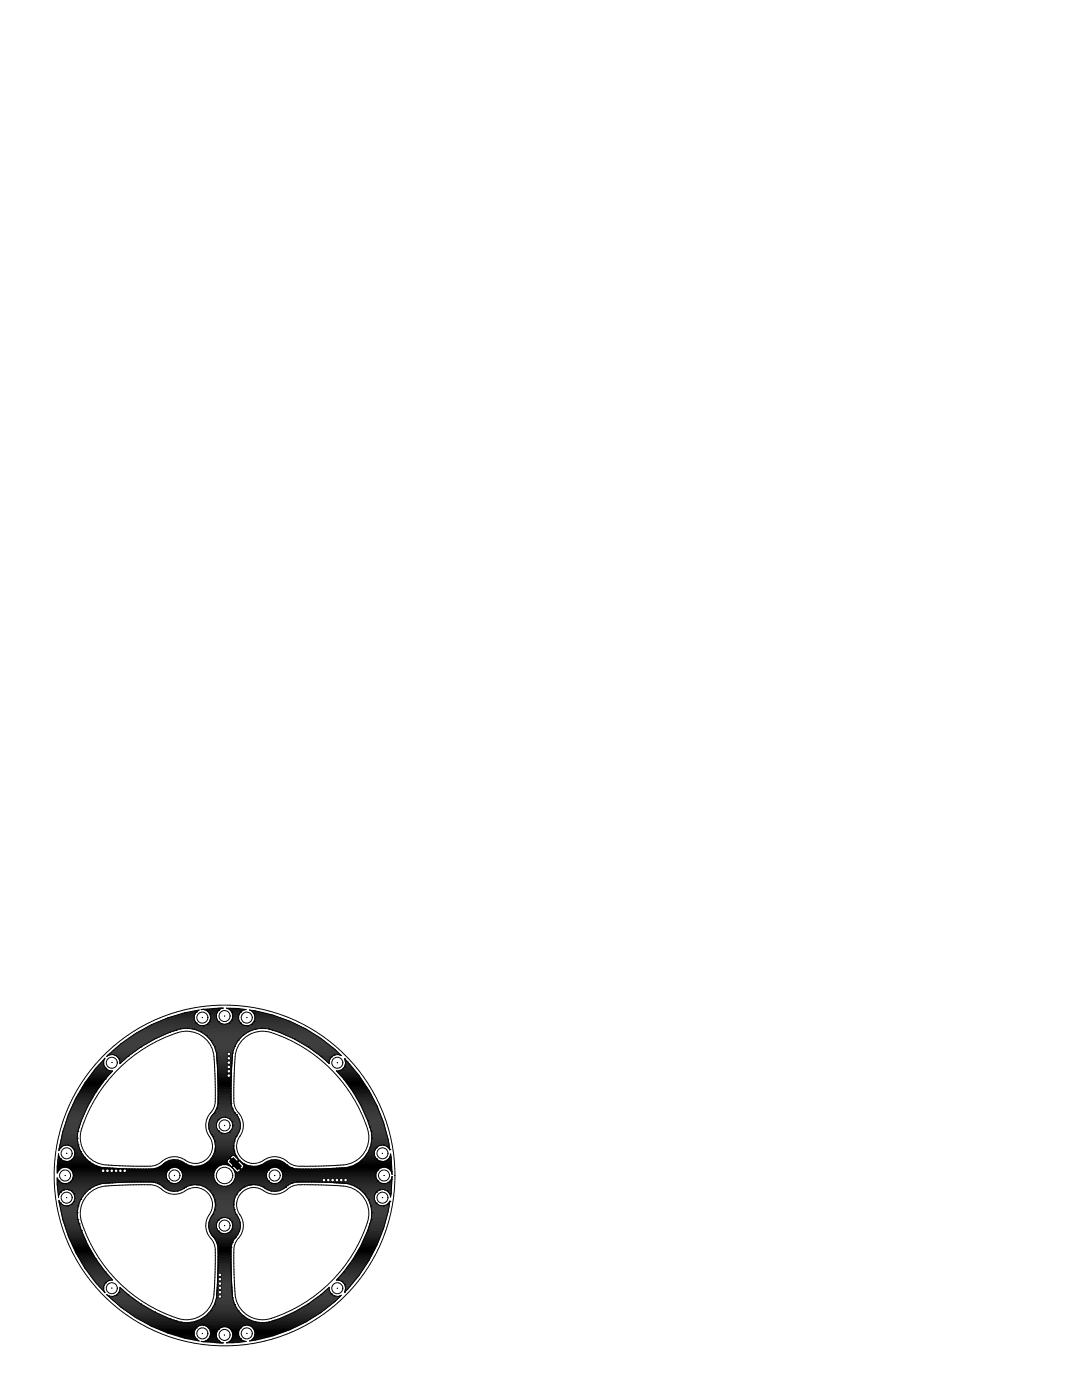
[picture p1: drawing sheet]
<svg xmlns="http://www.w3.org/2000/svg" width="216mm" height="279mm" viewBox="0 0 216 279" stroke-linecap="round" stroke-linejoin="round" font-family="sans-serif">
<g fill="none" stroke="#000" stroke-width=".2">
<path d="M14.8 219.9h3.2M14.9 219.7h3.2M15 219.5h3.3M15.1 219.3h3.3M15.2 219.1h3.3M15.3 218.9h3.3M15.4 218.7h3.3M15.6 218.5h3.2M15.7 218.3h3.3M15.8 218.1h3.3M15.9 217.9h3.3M16 217.7h3.3"/>
<path d="M16.1 217.4h3.4M16.3 217.2h3.3M16.4 217h3.4M16.5 216.8h3.4M16.6 216.6h3.5M16.7 216.4h3.5M16.9 216.2h3.5M17 216h3.5M17.1 215.8h3.6M17.3 215.6h3.5M17.4 215.4h3.6M17.6 215.2h3.5"/>
<path d="M17.7 215h3.6M17.9 214.8h3.6M18 214.6h3.7M18.2 214.4h3.7M18.3 214.2h3.7M18.5 214h3.7M18.6 213.8h3.8M18.8 213.6h2.9M18.9 213.4h2.5M19.1 213.2h2M19.2 217.9h.1M19.2 217.9l-1.6 2.8"/>
<path d="M19.3 213h1.7M19.5 212.8h1.4M19.7 212.6h1.1M19.8 212.4h.9M20 212.2h.7M20.2 212h.5M20.4 211.8h.3M20.6 211.6h.2M20.8 211.4h.1M21 215.3h.1M21 215.3l-1.8 2.6M21.1 213.2h.1"/>
<path d="M21.1 213.2l-.4-.7v-.8l.3-.5a32.9 32.9 0 0 0-9.3 18.4l.4-.5M21.1 213.2l.6 .4M21.3 210.8h.1M21.5 210.6h.2M21.7 213.6h.1M21.7 210.5h.1M21.7 213.6l.8 .1-1.5 1.6M21.8 210.4h4.3M22 210.2h4.4M22.2 210h4.5M22.5 209.8h4.5M22.5 210.4h.1"/>
<path d="M22.5 210.4l-.8 .1M22.5 210.4l.7 .3M22.7 209.6h4.6M22.9 210.6h3M22.9 209.4h4.6M23 214a27.9 27.9 0 0 1 13.8-8.2 5.6 5.6 0 0 1 6 6.2 57.9 57.9 0 0 1 0 8.8l-.4 .9a4 4 0 0 0-.4 5.4 3.5 3.5 0 0 1-1 4.4 3.5 3.5 0 0 1-4.4-.2 3.9 3.9 0 0 0-4.7 .8 7 7 0 0 1-4.1 .6l-4.5-.1a8.8 8.8 0 0 1-5.2-1.3 5.5 5.5 0 0 1-1.8-6 30 30 0 0 1 6.7-11.3zM23.2 209.2h4.6M23.2 210.7h.1M23.2 210.7l.6 .6M23.3 210.8h2.3M23.4 209h4.7M23.5 211h1.9"/>
<path d="M23.6 208.8h4.8M23.7 211.2h1.4M23.8 211.3h.1M23.8 211.3l.2 .8M23.8 211.4h1.1M23.8 211.6h.9M23.8 208.6h5M23.9 211.8h.6M23.9 212.2h.1M23.9 212h.3M24 212.1h.1M24.1 208.4h5"/>
<path d="M24.3 208.2h5.2M24.6 208h5.2M24.9 207.8h5.3M25.2 207.6h5.3M25.5 207.3h5.4M25.5 210.8h.1M25.5 210.8l-1.6 1.5 .1-.2M25.8 207.1h5.5M26.1 206.9h5.7M26.4 206.7h5.8M26.6 206.5h6.1M26.9 206.3h6.2"/>
<path d="M27.3 206.1h6.3M27.6 205.9h6.5M28 205.7h6.7M28.1 208.9h.1M28.1 208.9l-2.6 1.9M28.4 205.5h7M28.7 205.3h7.3M29.1 205.1h31.5M29.5 204.9h30.7M29.8 204.7h10.7M30.2 204.5h9.4M30.2 204.5a32.7 32.7 0 0 0-8.9 6.3l.4-.3"/>
<path d="M30.7 204.3h8.6M30.9 207.3h.1M30.9 207.3l-2.8 1.6M31.1 204.1h8M31.6 203.9h7.4M32.1 203.7h6.8M32.6 203.5h6.2M33.1 203.3h5.7M33.6 203.1h5.2M33.8 206h.1M33.8 206l-2.9 1.3M34.2 202.9h4.6"/>
<path d="M34.9 202.7h3.9M35.1 205.6h.1M35.6 202.5h3.3M36 205.3h.1M36 205.3l-2.2 .7M36.2 202.3h2.8M36.9 202.1h2.2M37.4 205.2h.1M37.4 205.2l1.3 .2M37.4 205.2l-1.4 .1M38 201.9h1.3M38.2 205.3h13.2"/>
<path d="M38.7 205.4h.1M38.7 205.4l1.3 .5M38.8 202.7v.8l.3 .7M39.1 201.7h.5M39.1 205.5h11.4M39.1 202h.1M39.1 204.2h.1M39.1 202l.6-.4-2.8 .5-3.4 1-3.3 1.4M39.1 202l-.3 .7M39.1 204.2l.7 .4M39.6 205.7h10.4M39.8 204.6h.1"/>
<path d="M39.8 204.6l.8 .1M40 205.9h.1M40 205.9l1.2 .8M40.1 205.9h9.4M40.1 201.5h.1M40.4 206.1h8.8M40.6 204.7h.1M40.6 201.4h.1M40.6 201.4l.7 .3M40.6 201.4l-.5 .1M40.6 204.7h8.8M40.7 206.3h8.2"/>
<path d="M40.7 201.5h3.1M41 206.5h7.6M41.1 204.5h7.4M41.2 206.7h.1M41.2 206.7l.9 1M41.2 206.7h7.2M41.2 201.7h2.4M41.3 204.4h.1M41.3 201.7h.1M41.3 204.4l-.7 .3M41.3 201.7l.5 .6M41.4 206.9h6.8"/>
<path d="M41.4 204.3h2.8M41.5 201.9h1.9M41.6 204.1h2.3M41.6 207.1h6.4M41.7 202.1h1.6M41.8 203.9h1.8M41.8 207.3h6M41.8 202.3h1.4M41.8 203.9h.1M41.8 202.3h.1M41.8 203.9l-.5 .5M41.8 202.3l.2 .8-.2 .8"/>
<path d="M41.9 203.7h1.6M41.9 202.5h1.3M41.9 203.5h1.5M41.9 202.7h1.3M42 203.3h1.3M42 202.9h1.2M42 207.6h5.6M42 203.1h1.2M42.1 207.7h.1M42.1 207.7l.7 1.2M42.2 207.8h5.3M42.3 208h5"/>
<path d="M42.4 201.3h1.7M42.4 208.2h4.8M42.5 208.4h4.6M42.6 208.6h4.4M42.7 208.8h4.2M42.8 208.9h.1M42.8 208.9l.4 1.3M42.8 209h4M42.9 209.2h3.8M43 209.4h3.7M43 209.6h3.6M43.1 209.8h3.4"/>
<path d="M43.1 210h3.4M43.2 210.2h3.2M43.2 210.2h.1M43.2 210.2l.1 1M43.2 210.4h3.2M43.2 210.6h3.2M43.2 210.6h.1M43.2 210.8h3.2M43.3 211h3.1M43.3 211.1h.1M43.3 211.2h3M43.3 211.2h.1"/>
<path d="M43.3 211.2v.2M43.3 211.4h3M43.3 211.4v.3M43.3 211.6h3M43.3 211.7h.1M43.3 211.7v.5M43.3 211.8h3M43.3 212h3M43.3 212.2v.1M43.3 212.2h3M43.3 212.2h.1M43.3 212.3h.1"/>
<path d="M43.3 212.3l.1 .5M43.4 212.4h2.9M43.4 212.6h2.8M43.4 212.8v.1M43.4 212.8h.1M43.4 212.8h2.8M43.4 212.9h.1M43.4 212.9v.4M43.4 213h2.8M43.4 213.2h2.8M43.4 213.3v.1M43.4 213.3h.1"/>
<path d="M43.4 213.4h2.8M43.4 213.4h.1M43.4 213.4v.5M43.4 213.6h2.8M43.4 213.8h2.8M43.4 213.9v.1M43.4 213.9h.1M43.4 214h.1M43.4 214v.2M43.4 214h2.8M43.4 214.2l.1 .2M43.4 214.2h2.8"/>
<path d="M43.4 214.4l.1 .6M43.4 214.4h2.8M43.5 214.4h-.1M43.5 214.6h2.7M43.5 214.8h2.6M43.5 215v.1M43.5 215h.1M43.5 215h2.6M43.5 215.1h.1M43.5 215.1v.4M43.5 215.2h2.6M43.5 215.4h2.6"/>
<path d="M43.5 215.5v.1M43.5 215.5h.1M43.5 215.6h.1M43.5 215.6h2.6M43.5 215.6v.3M43.5 215.8h2.6M43.5 215.9v.2M43.5 216h2.6M43.5 216.1v.1M43.5 216.1h.1M43.5 216.2h.1M43.5 216.2v.2"/>
<path d="M43.5 216.2h2.6M43.5 216.4v.3M43.5 216.4h2.6M43.5 220h.1M43.5 216.7v.1M43.5 216.6h2.6M43.5 219.9h2.6M43.5 216.8h.1M43.5 216.7h.1M43.5 216.8v.4M43.5 219.7h2.6M43.5 216.8h2.6"/>
<path d="M43.5 219.5h.1M43.5 219.5h2.6M43.5 219.4v.9M43.5 217h2.6M43.5 217.2v.1M43.5 219.4h.1M43.5 217.2h2.6M43.5 217.3h.1M43.5 217.2h.1M43.5 219.3h2.6M43.5 217.3v.5M43.5 217.4h2.6"/>
<path d="M43.5 219h.1M43.5 219.1h2.6M43.5 218.9v.5M43.5 217.8v.1M43.5 217.7h2.6M43.5 218.9h.1M43.5 217.9h.1M43.5 218.9h2.6M43.5 217.9h2.6M43.5 218.7v.2M43.5 218.7h2.6M43.5 218.3v.1"/>
<path d="M43.5 218.4h.1M43.5 217.8h.1M43.5 217.9v.4M43.5 218.1h2.6M43.5 218.4v.3M43.5 218.5h2.6M43.5 218.3h2.6M43.5 218.3h.1M43.6 201.7h.1M43.6 203.9h.1M43.6 201.7l-.4 .7v.8l.4 .7M43.6 203.9l.6 .4"/>
<path d="M44.2 201.2h.1M44.2 204.3h.1M44.2 201.2h.4l-4.5 .3M44.2 201.2l-.6 .5M44.2 204.3l.8 .1M45 204.4h.1M45.3 204.3h2.9M45.4 201.3h2.3M45.7 204.1h.1M45.7 201.4h.1M45.7 201.4l-.5-.2 2.3 .1 1.6 .2h-.5M45.7 204.1l-.7 .3"/>
<path d="M45.7 201.4l.6 .6M45.8 204.1h2.2M45.8 201.5h3.2M45.9 203.9h2M46 201.7h2.4M46.1 218.3h.1M46.1 218.4v.3M46.1 217.9v.4M46.1 218.3v.1M46.1 217.8h.1M46.1 218.4h.1M46.1 218.7v.2"/>
<path d="M46.1 218.9h.1M46.1 217.8v.1M46.1 217.9h.1M46.1 219v.4M46.1 218.9v.1M46.1 219h.1M46.1 217.3v.5M46.1 217.2h.1M46.1 217.3h.1M46.1 219.4h.1M46.1 217.2v.1M46.1 219.4v.1"/>
<path d="M46.1 219.5v.3M46.1 219.5h.1M46.1 219.8h.1M46.1 216.8v.4M46.1 219.8v.2M46.1 216.8h.1M46.1 216.7h.1M46.1 216.7v.1M46.1 220h.1M46.1 220v.3M46.1 216.4v.3M46.1 216.2v.2"/>
<path d="M46.1 216.2h.1M46.1 216.1h.1M46.1 216.1v.1M46.1 215.9v.2M46.1 215.6v.3M46.1 203.7h1.6M46.1 215.6h.1M46.1 215.5h.1M46.1 215.5v.1M46.1 215.1v.4M46.1 215.1h.1M46.1 215h.1"/>
<path d="M46.1 215v.1M46.2 214.4h.1M46.2 214.4l-.1 .6M46.2 214.2v.2M46.2 201.9h1.9M46.2 214v.2M46.2 214h.1M46.2 213.9h.1M46.2 213.9v.1M46.2 213.4v.5M46.2 213.4h.1M46.2 213.3h.1"/>
<path d="M46.2 213.3v.1M46.2 212.9v.4M46.2 212.9h.1M46.2 212.8h.1M46.2 212.8v.1M46.3 212.3l-.1 .5M46.3 212.3h.1M46.3 212.2h.1M46.3 212.2v.1M46.3 203.5h.1M46.3 202h.1M46.3 203.5l-.6 .6"/>
<path d="M46.3 202l.2 .8-.2 .7M46.3 203.5h1.3M46.3 202.1h1.6M46.3 211.7v.5M46.3 211.7h.1M46.3 211.4v.3M46.3 203.3h1.3M46.3 211.2h.1M46.3 211.1h.1M46.3 211.1v.3M46.3 202.3h1.5M46.4 210.9l-.1 .2"/>
<path d="M46.4 210.9h.1M46.4 210.6v.3M46.4 210.6h.1M46.4 203.1h1.2M46.4 202.5h1.3M46.4 210.2h.1M46.4 210.2v.4M46.4 202.9h1.2M46.4 202.7h1.2M46.8 208.9h.1M46.8 208.9l-.4 1.3M47.5 207.7h.1"/>
<path d="M47.5 207.7l-.7 1.2M47.6 202.7v.8l.4 .7M48 202h.1M48 204.2h.1M48 202l-.4 .7M48 204.2l.6 .4M48.4 206.7h.1M48.4 206.7l-.9 1M48.6 201.5h.1M48.6 204.6h.1M48.6 201.5l-.6 .5M48.6 204.6l.8 .1"/>
<path d="M48.7 207.3a6 6 0 0 1 7-.7 29.7 29.7 0 0 1 17.8 19.5 5.6 5.6 0 0 1-6.1 6.5 57.9 57.9 0 0 1-8.8 0l-.9-.5a4 4 0 0 0-5.4-.3 3.5 3.5 0 0 1-4.4-1 3.5 3.5 0 0 1 .2-4.4 3.9 3.9 0 0 0-.8-4.7 7 7 0 0 1-.6-4.2l.1-4.4a8.8 8.8 0 0 1 1.3-5.2zM49.4 204.7h.1M49.5 204.7h10.2M49.6 205.9h.1M49.6 205.9l-1.2 .8M50 204.5h9.3M50.1 201.7h.6M50.2 204.4h.1M50.2 201.7h.1M50.2 201.7l-.4-.1a31.8 31.8 0 0 1 11.2 3.7M50.2 204.4l-.8 .3M50.2 201.7l.5 .6"/>
<path d="M50.3 204.3h8.6M50.3 201.9h1.4M50.5 204.1h8M50.5 202.1h2M50.6 203.9h7.5M50.7 202.3h2.6M50.7 203.9h.1M50.7 202.3h.1M50.7 203.9l-.5 .5M50.7 202.3l.2 .8-.2 .8M50.7 203.7h6.9M50.7 202.5h3.4"/>
<path d="M50.8 203.5h6.3M50.8 202.7h4M50.8 203.3h5.7M50.8 202.9h4.6M50.9 205.4h.1M50.9 205.4l-1.3 .5M50.9 203.1h5M52.2 205.2h.1M52.2 205.2l1.4 .1M52.2 205.2l-1.3 .2M53.6 205.3h.1M53.6 205.3l2.2 .7"/>
<path d="M53.6 205.3h7.4M54.2 205.5h7.1M54.5 205.6h.1M54.9 205.7h6.7M55.5 205.9h6.5M55.8 206h.1M55.8 206l2.9 1.3M56 206.1h6.3M56.5 206.3h6.1M56.9 206.5h6M57.4 206.7h5.9M57.8 206.9h5.8"/>
<path d="M58.3 207.1h5.6M58.7 207.3h.1M58.7 207.3l2.8 1.6M58.7 207.3h5.5M59.1 207.6h5.3M59.4 207.8h5.3M59.8 208h5.2M60.1 208.2h5.1M60.5 208.4h5M60.8 208.6h4.9M61 205.3l3 1.9 2.8 2.2 1.3 1.3-.6-.3M61.2 208.8h4.8"/>
<path d="M61.5 208.9h.1M61.5 208.9l2.6 1.9M61.5 209h4.7M61.8 209.2h4.7M62.1 209.4h4.7M62.4 209.6h4.6M62.6 209.8h4.6M62.9 210h4.5M63.2 210.2h4.4M63.5 210.4h4.3M63.7 210.6h3M64 210.8h2.4"/>
<path d="M64.1 210.8h.1M64.1 210.8l1.6 1.5v-.6l.4-.7M64.3 211h1.8M64.5 211.2h1.5M64.7 211.4h1.2M64.9 211.6h.9M65.1 211.8h.6M65.4 212h.3M65.6 212.2h.1M66.1 211h.1M66.7 210.5h.1M66.7 210.5l-.6 .5"/>
<path d="M67.2 213.8h3.8M67.4 214h3.7M67.5 210.4h.1M67.5 213.7h.1M67.5 210.4l-.8 .1M67.5 213.7h-.4l1.5 1.6M67.6 214.2h3.7M67.8 214.4h3.7M67.8 213.6h3M67.9 210.6h.1M67.9 214.6h3.7M68.1 214.8h3.7"/>
<path d="M68.2 213.5h.1M68.2 213.5l-.7 .2M68.3 213.4h2.3M68.3 215h3.6M68.5 213.2h2M68.5 215.2h3.5M68.6 215.3h.1M68.6 215.3l1.9 2.6M68.7 213h1.6M68.7 215.4h3.5M68.8 211.3h.1M68.8 212.9h.1"/>
<path d="M68.8 211.3a32.6 32.6 0 0 1 9 18.2v-.1M68.8 212.9l-.6 .6M68.8 211.3l.2 .8-.2 .8M68.8 212.8h1.3M68.8 211.4h.1M68.8 215.6h3.5M68.8 212.6h1.2M68.8 211.6h.2M68.9 212.4h.9M68.9 211.8h.4M68.9 212.2h.7M68.9 212h.5"/>
<path d="M68.9 215.8h3.5M69.1 216h3.5M69.2 216.2h3.5M69.4 216.4h3.4M69.5 216.6h3.5M69.7 216.8h3.4M69.8 217h3.4M70 217.2h3.4M70.1 217.4h3.4M70.3 217.7h3.3M70.4 217.9h3.3M70.5 217.9h.1"/>
<path d="M70.5 217.9l1.6 2.8M70.5 218.1h3.3M70.7 218.3h3.2M70.8 218.5h3.3M70.9 218.7h3.3M71 218.9h3.3M71.1 219.1h3.3M71.2 219.3h3.3M71.4 219.5h3.2M71.5 219.7h3.2M71.6 219.9h3.2M11.4 233.2h.8"/>
<path d="M11.4 236.2h1.7M11.4 232.8v1.3l.3-.6M11.4 236h.8M11.4 235.8h.5M11.4 235.6h.3M11.4 235.4h.2M11.4 235.2h.1M11.4 234h.1M11.4 233.8h.2M11.4 233.6h.3M11.4 233.4h.5M11.4 233h1.3"/>
<path d="M11.4 232.8h8.4M11.4 236.4h8.2M11.4 232.6h7.7M11.4 236.6h7.6M11.5 232.4h7.2M11.5 236.8h7.2M11.5 232.2h6.9M11.5 237h6.8M11.5 232h6.5M11.5 237.2h6.5M11.5 231.8h1.8M11.5 237.4h1.4"/>
<path d="M11.5 231.6h1M11.5 237.6h1M11.6 231.4h.6M11.6 237.9h.6M11.6 231.2h.4M11.6 238.1h.4M11.6 231h.3M11.6 238.3h.3M11.6 230.8h.2M11.6 238.5h.2M11.6 230.6h.1M11.7 238.7h.1"/>
<path d="M11.7 230.4h.1M11.7 238.9h.1M11.7 230.6v-.4l-.3 2.6M11.7 230.6l.4 .7M11.7 235.7h.1M11.7 233.5h.1M11.7 235.7l-.3-.6 .3 3.8v-.3M11.7 235.7l.7 .4M11.8 229.6h.1M11.8 239.7h.1M11.8 229.4h.1M11.8 239.9h.1"/>
<path d="M11.8 239.9a33.1 33.1 0 0 0 9.2 18.1l-.3-.5v-.8l.4-.7M11.8 239.9l-.1-.4 .4 .6M11.8 229.2h.2M11.9 229h.3M11.9 228.8h.6M11.9 228.6h1.3M12 228.4h3.6M12 228.2h3.6M12.1 237.9h.1M12.1 231.3h.1M12.1 229.1h.1M12.1 237.9l-.4 .7"/>
<path d="M12.1 231.3l.6 .4M12.1 228h3.4M12.1 227.8h3.4M12.2 227.5h3.3M12.2 227.3h3.2M12.3 227.1h3.1M12.3 226.9h3.1M12.3 226.7h3.2M12.4 226.5h3.1M12.4 236.1h.1M12.4 236.1l.8 .1M12.4 226.3h3.1"/>
<path d="M12.5 226.1h3M12.5 225.9h3M12.6 225.7h3M12.6 225.5h3M12.7 225.3h3M12.7 237.5h.1M12.7 231.7h.1M12.7 228.6h.1M12.7 237.5l-.6 .4M12.7 231.7l.8 .1M12.7 228.6l-.6 .5M12.8 225.1h3"/>
<path d="M12.8 224.9h3M12.9 224.7h3M13 224.5h2.9M13 224.3h3M13.1 224.1h3M13.2 223.9h2.9M13.2 236.2h.1M13.2 232.9h.1M13.2 232.9l.7 .3M13.2 232.9l-.8 .1-.7 .5M13.2 236.2h7.1M13.2 223.7h3"/>
<path d="M13.3 223.5h3M13.3 233h7.2M13.4 223.3h3M13.4 223.1h3.1M13.5 237.4h.1M13.5 231.8h.1M13.5 228.5h.1M13.5 237.4l.7 .3M13.5 237.4l-.8 .1M13.5 228.5l.7 .3M13.5 228.5l-.8 .1M13.5 222.9h3.1"/>
<path d="M13.6 231.8h4.2M13.6 222.7h3.1M13.6 228.6h2M13.6 222.5h3.1M13.7 237.4h4M13.7 222.3h3.1M13.7 236h9.2M13.8 222.1h3.1M13.9 233.2h10M13.9 221.9h3.1M13.9 236h.1M13.9 233.2h.1"/>
<path d="M13.9 236l-.7 .2M13.9 233.2l.6 .6M14 221.7h3.1M14 235.8h19.8M14.1 221.5h3.1M14.1 233.4h19.6M14.1 231.6h3.5M14.1 228.8h1.6M14.2 221.3h3.1M14.2 237.6h3.3M14.2 235.6h19.3M14.2 237.7h.1"/>
<path d="M14.2 231.5h.1M14.2 228.8h.1M14.2 237.7l.6 .6M14.2 231.5l-.7 .3M14.2 228.8l.6 .6M14.3 233.6h19.2M14.3 221.1h3.1M14.4 220.9h3.1M14.4 231.4h2.9M14.4 229h1.4M14.4 235.4h19M14.4 237.9h2.9"/>
<path d="M14.4 233.8h19M14.4 220.7h3.2M14.5 235.4h.1M14.5 233.8h.1M14.5 235.4l-.6 .6M14.5 233.8l.1 .8M14.5 235.2h18.8M14.5 234h18.8M14.5 235h18.7M14.5 220.5h3.2M14.5 231.2h2.6M14.6 234.2h18.6"/>
<path d="M14.6 229.2h1.3M14.6 238.1h2.5M14.6 234.8h18.6M14.6 234.4h18.6M14.6 220.3h3.2M14.6 234.6h18.6M14.6 234.6h.1M14.6 234.6l-.1 .8M14.7 239.9h1.2M14.7 220.1h3.2M14.7 231h2.2M14.7 229.4h1.2"/>
<path d="M14.8 239.8h.1M14.8 238.3h.1M14.8 229.4h.1M14.8 239.8l-.6 .6M14.8 238.3l.2 .7M14.8 229.4l.2 .8M14.8 238.3h2.1M14.8 239.7h1.2M14.8 230.8h2M14.8 229.6h1.2M14.8 238.5h1.9M14.8 239.5h1.3"/>
<path d="M14.9 230.6h1.7M14.9 229.8h1.2M14.9 238.7h1.7M14.9 239.3h1.3M14.9 230.4h1.6M14.9 230h1.3M14.9 238.9h1.5M14.9 239.1h1.4M15 230.2h1.3M15 230.2h.1M15 239l-.2 .8M15 230.2l-.2 .7-.6 .6"/>
<path d="M15.4 227.2h.1M15.4 227.2l.2 1.3M15.5 225.8h.1M15.5 225.8l-.1 1.4M15.6 228.5h.1M15.6 228.5l.5 1.3M15.8 225.1l-.3 .7M15.8 224.9h.1M15.8 224.9v.2M16.1 239.4h.1M16.1 239.4l-.5 1.3M16.1 229.8h.1"/>
<path d="M16.1 229.8l.8 1.2M16.9 238.2h.1M16.9 238.2l-.8 1.2M16.9 231h.1M16.9 231l1 .9M17.5 238.4a6.7 6.7 0 0 1 5.3-1.8l4.4-.2a12.2 12.2 0 0 1 4.2 .4l.5 .2a4 4 0 0 0 5.5 .4 3.5 3.5 0 0 1 4.3 1 3.5 3.5 0 0 1-.2 4.4 3.9 3.9 0 0 0 .9 4.7 7 7 0 0 1 .6 4.1l-.2 4.5a8.8 8.8 0 0 1-1.3 5.2 5.5 5.5 0 0 1-6 1.8 29.8 29.8 0 0 1-19.4-20l-.1-.5a5.5 5.5 0 0 1 1.5-4.2zM17.6 220.7l-1.4 2.9-.4 1.3M17.9 237.3h.1M17.9 237.3l-1 .9M17.9 231.9h.1M17.9 231.9l1.2 .7M19.1 236.6h.1"/>
<path d="M19.1 236.6l-1.2 .7M19.1 232.6h.1M19.1 232.6l1.3 .4M20.4 236.2h.1M20.4 236.2l-1.3 .4M20.4 233h.1M20.4 233h.4M20.8 236.2h-.4M20.8 233h.1M20.8 236.2h.1M20.8 233l.5 .1M21.3 236.1l-.5 .1"/>
<path d="M21.3 236.1h.1M21.3 233.1h.1M21.4 236.1h-.1M21.4 233.1h.1M21.4 236.1h.1M21.4 233.1h.6M21.9 236.1h.1M21.9 236.1h-.5M21.9 233.1h.1M22 236.1h-.1M22 233.1h.1M22 236.1h.1"/>
<path d="M22 233.1h.4M22.4 236.1h-.4M22.4 236.1h.1M22.4 233.1l.6 .1M22.4 233.1h.1M22.5 236.1h-.1M22.5 236.1h.1M23 236l-.5 .1M23 236h.1M23 233.2h.5M23 233.2h.1M23.5 236h-.5"/>
<path d="M23.5 236h.1M23.5 233.2h.1M23.6 236h-.1M23.6 233.2h.1M23.6 236h.1M23.6 233.2h.3M23.9 233.2h.2M24.1 236h-.5M24.1 236h.1M24.1 233.2h.1M24.2 236h-.1M24.2 233.2h.1"/>
<path d="M24.2 236h.1M24.2 233.2h.4M24.6 235.9l-.4 .1M24.6 235.9v.1M24.6 233.2h.1M24.7 235.9l-.1 .1M24.7 233.2h.1M24.7 235.9h.1M24.7 233.2l.5 .1M25.2 235.9h-.5M25.2 235.9h.1M25.2 233.3h.1"/>
<path d="M25.3 233.3h.1M25.3 233.3h.5M25.8 235.9h-.6M25.8 235.9h.1M25.8 233.3h.1M25.9 235.9h-.1M25.9 233.3h.1M25.9 235.9h.1M25.9 233.3h.4M26.3 235.9h-.4M26.3 235.9h.1M26.3 233.3h.1"/>
<path d="M26.4 235.9h-.1M26.4 233.3h.1M26.4 235.9h.1M26.4 233.3h.6M26.9 235.9h-.5M26.9 235.9h.1M26.9 233.3h.1M27 235.9h-.1M27 233.3h.1M27 235.9h.1M27 233.3h.4M27.4 235.9h-.4"/>
<path d="M27.4 235.9h.1M27.4 233.3h.1M27.5 235.9h-.1M27.5 233.3h.1M27.5 235.9h.1M27.5 233.3h.5M28 235.9h-.5M28 235.9h.1M28 233.3h.1M28 233.3h.5M28.1 235.9h-.1M28.1 233.3h.1"/>
<path d="M28.1 235.9h1M28.1 235.9h.1M28.5 233.3h.1M28.6 233.3h.1M29.1 235.9h.1M29.1 233.3h-.5M29.1 233.3h.1M29.2 233.3h-.1M29.2 233.3h.1M29.2 235.9h.4M29.2 235.9h.1M29.6 235.9h.1"/>
<path d="M29.6 233.3h-.4M29.6 235.9h.6M29.7 233.3h-.1M29.7 235.9h.1M29.7 233.3h.1M30 233.3h.1M30.2 235.9h.1M30.2 235.9h.3M30.2 233.3h-.5M30.2 233.3h.1M30.5 235.9h.1M30.5 235.9l.9 .2"/>
<path d="M30.5 233.3h.1M30.5 233.3h-.3M30.8 233.2h3.2M31 236h3.1M31.4 236.1h.1M31.4 236.1l.9 .5M31.4 233h.1M31.4 233l-.9 .3M31.5 233h3.1M31.6 236.2h11.8M31.9 232.8h11.7M32 236.4h6.8"/>
<path d="M32.2 232.6h5.7M32.3 236.6h.1M32.3 236.6a3.3 3.3 0 0 0 4.4 .6M32.3 232.6h.1M32.3 232.6l-.9 .4M32.3 236.6h5.4M32.5 232.4h4.9M32.5 236.8h.1M32.5 236.8h4.7M32.7 232.2h.1M32.7 232.2l-.4 .4M32.7 232.2h4.2"/>
<path d="M32.8 237h4.1M33 232h3.7M33 237.2h3.6M33.2 234.2v.8l.4 .7M33.3 231.8h3M33.4 237.4h2.8M33.6 233.5h.1M33.6 235.7h.1M33.6 233.5l-.4 .7M33.6 235.7l.6 .4M33.7 231.6h2.1M33.9 237.6h1.8"/>
<path d="M34.2 233h.1M34.2 236.1h.1M34.2 233l-.6 .5M35 232.9h.1M35 232.9l-.8 .1M35 232.9l.7 .3 .6 .6M35.1 233h8.3M35.6 236h7.6M35.7 233.2h7.5M35.7 236h.1M35.7 236l-.7 .2-.8-.1M35.9 235.8h7.1"/>
<path d="M35.9 233.4h7.1M36 235.6h6.9M36.1 233.6h6.8M36.2 235.4h6.6M36.3 233.8h6.5M36.3 235.4h.1M36.3 233.8h.1M36.3 233.8l.2 .8M36.3 235.4l-.6 .6M36.3 235.2h6.4M36.3 234h6.4M36.4 235h6.3"/>
<path d="M36.4 234.2h6.3M36.4 234.8h6.3M36.4 234.4h6.3M36.5 234.6h6.2M36.5 234.6l-.2 .8M36.7 232a3.2 3.2 0 0 0-4 .2M36.7 232l.4 .3M36.7 237.2h.1M37.1 232.3h.1M37.1 232.3l.8 .3M37.1 236.9h.1M37.1 236.9l-.4 .3"/>
<path d="M37.9 232.6h.1M37.9 232.6l1 .2M38 236.5h.1M38 236.5l-.9 .4M38.9 232.8h.1M39 236.4h.1M39 236.4h.2M39 236.4l-1 .1M39.2 232.8h-.3M39.2 232.8h.1M39.2 236.4h4.4M39.2 236.4l.5 .1"/>
<path d="M39.2 236.4h.1M39.6 232.7l-.4 .1M39.6 232.7h.1M39.7 236.5h.1M39.7 236.5l1.3 .5M39.9 232.7h.1M39.9 232.7h-.3M40.1 232.6h3.9M40.2 236.6h3.9M40.6 232.4h5.1M40.7 236.8h8.2M40.9 232.3h.1"/>
<path d="M40.9 232.3l-1 .4M41 237h.1M41 237l.8 .6M41 232.2h4.5M41.1 237h7.4M41.3 232h4M41.4 237.2h6.9M41.6 231.8h3.7M41.6 237.4h6.4M41.6 224.5h1.6M41.6 224.3h1.6M41.6 224.7h1.6"/>
<path d="M41.7 224.9h1.5M41.7 225.1h1.6M41.7 224.1h1.5M41.7 225.3h1.7M41.7 223.9h1.6M41.8 223.7h1.7M41.8 225.5h1.7M41.8 231.6h.1M41.8 231.6l-.9 .7M41.8 223.6a3.2 3.2 0 0 0 .4 2.8M41.8 231.6h3.5M41.8 223.5h1.8"/>
<path d="M41.8 237.6h.1M41.8 237.6l.7 .9M41.9 225.7h1.7M41.9 237.6h5.9M41.9 223.3h1.9M41.9 225.9h2M42 231.4h3.6M42 237.9h5.6M42 226.1h2.2M42 223.1h2.1M42.1 222.9h5.4M42.1 231.2h4"/>
<path d="M42.1 226.3h5.4M42.2 238.1h5.3M42.2 226.4h.1M42.2 226.4l.3 .4M42.2 222.7h5.2M42.3 226.5h5M42.3 231h3.7M42.3 238.3h5M42.4 222.5h4.8M42.4 226.7h4.8M42.4 230.8h3.8M42.4 230.8h.1"/>
<path d="M42.4 230.8l-.6 .8M42.5 238.5h4.6M42.5 238.5h.1M42.5 238.5l.4 1M42.5 226.8h.1M42.5 226.8l.4 1M42.5 230.6h3.9M42.5 226.9h4.6M42.6 238.7h4.5M42.6 222.3h4.4M42.6 222.3h.1M42.6 227.1h4.4"/>
<path d="M42.6 230.4h4.4M42.6 238.9h4.4M42.7 235a2.19 2.19 0 0 1 2.1-2.6 2.19 2.19 0 0 1 2.2 2.6M42.7 235a2.19 2.19 0 0 0 2.1 1.8 2.19 2.19 0 0 0 2.2-1.8M42.7 227.3h4.2M42.7 230.2h4.2M42.7 239.1h4.2M42.8 222.1h4M42.8 227.5h4M42.8 222.1h.1M42.8 222.1l-.6 .7-.4 .8M42.8 230h4"/>
<path d="M42.8 239.3h4M42.9 227.8h3.9M42.9 227.8h.1M42.9 227.8l.1 1.2M42.9 229.8h.1M42.9 229.8l-.5 1M42.9 229.8h3.9M42.9 239.5h3.8M42.9 239.5h.1M42.9 239.5v.3M42.9 228h3.8M42.9 221.9h3.8"/>
<path d="M42.9 229.6h3.8M42.9 239.7h3.8M42.9 229.5v.3M42.9 228.2h3.8M42.9 229.5h.1M42.9 239.8h.1M42.9 239.8l.1 .4M42.9 229.4h3.8M42.9 239.9h3.8M42.9 228.4h3.8M42.9 229.2h3.8M43 229h.1"/>
<path d="M43 228.6h3.6M43 229h3.6M43 229l-.1 .5M43 228.8h3.6M43 221.7h3.6M43.1 221.5h3.4M43.2 221.3h3.2M43.3 221.2h.1M43.3 221.2l-.5 .9M43.3 221.1h3M43.3 220.9h3M43.4 220.7h2.8"/>
<path d="M43.4 220.5h2.8M43.5 220.3h2.6M43.5 220.3h.1M43.5 220.3l-.2 .9M43.5 220.1h2.6M43.6 223.5h.1M43.6 225.7h.1M43.6 223.5l-.4 .7v.8l.4 .7M43.6 225.7l.6 .4M44.2 223h.1M44.2 226.1h.1M44.2 223l-.6 .5"/>
<path d="M44.2 226.1l.8 .1M45 222.9h.1M45 222.9l-.8 .1M45 226.2h.1M45 222.9l.7 .3M45.3 226.1h2.3M45.3 231.8l.1 .2M45.4 231.6l.4-.4 2.2 2.3-.6 .5-1.1-1M45.4 231.6l-.1 .2M45.4 223.1h2.2M45.5 236.6h3.9M45.6 232.6h.3"/>
<path d="M45.7 223.2h.1M45.7 226h.1M45.7 223.2l.6 .6M45.7 226l-.7 .2M45.8 225.9h1.9M45.8 223.3h1.9M46 225.7h1.8M46 236.4h4.5M46 231.4h.3M46 223.5h1.8M46 232.8h.1M46.1 220.3h.1"/>
<path d="M46.1 220.3l.3 .9M46.1 225.5h1.7M46.2 223.7h1.7M46.2 231.6h.3M46.2 236.2h8.8M46.2 233h.2M46.3 223.8h.1M46.3 223.8l.2 .8M46.3 232.8h.3M46.3 225.3h1.6M46.3 223.9h1.6M46.3 225.1h1.6"/>
<path d="M46.3 224.1h1.6M46.4 221.2h.1M46.4 221.2l.4 .9M46.4 231.8h.3M46.4 224.9h1.6M46.4 224.3h1.6M46.4 236h7.7M46.4 230.6l-.5 .4 1.2 1.3M46.4 230.6h.3M46.4 224.7h1.6M46.4 224.5h1.6M46.5 233.2h.1"/>
<path d="M46.5 224.6h.1M46.5 224.6l-.2 .8-.6 .6M46.5 232.6h.3M46.6 232h.3M46.6 235.8h7.2M46.6 228.7h.1M46.6 228.7v.3M46.6 233.4h.1M46.6 229l.1 .2M46.6 229h.1M46.7 229.2v.2M46.7 230.6h.4"/>
<path d="M46.7 229.4h.1M46.7 229.4v.3M46.7 239.7l-.1 .7M46.7 230.6l.9 .9-1.4 1.4-.8-.9M46.7 232.4h.5M46.7 235.6h6.8M46.7 239.7h.1M46.7 233.6h.2M46.7 229.7h.1M46.7 229.7l.4 1M46.8 227.7h.1M46.8 227.7l-.2 1"/>
<path d="M46.8 232.2h.1M46.8 235.4h6.6M46.8 233.8h.3M46.8 222.1h.1M46.8 222.1l.4 .3M46.9 235.2h6.4M46.9 234h6.4M46.9 230.8h.3M47 235h6.2M47 234.8h6.2M47 234.6h6.2M47 234.4h6.2"/>
<path d="M47 234.2h6.2M47.1 232.2h.1M47.1 232h.3M47.1 231h.2M47.1 226.8h.1M47.1 226.8l-.3 .9M47.1 232.3l.7-.6 .9 .9M47.1 232.3l-.8 .7M47.1 232.3l1.1 1.1 .5-.6M47.1 230.7h.1M47.1 230.7l.7 .9M47.2 232.6h.2"/>
<path d="M47.2 222.4h.1M47.2 222.4a3.3 3.3 0 0 1-.1 4.4M47.2 238.4h.1M47.2 238.4l-.5 1.3M47.3 231.2h.2M47.3 231.8h.3M47.4 232.8h.2M47.5 231.4h.1M47.5 231.6h.3M47.6 233h.2M47.7 233.8h5.7M47.7 233.2h.3"/>
<path d="M47.8 231.6h.1M47.8 231.6l.8 .6M47.8 237.6h.1M47.8 237.6l-.6 .8M47.9 231.8h.2M47.9 233.6h5.6M47.9 233.4h5.8M48 238.2a3.5 3.5 0 0 1 5-.3 3.9 3.9 0 0 0 4.7-.9 7 7 0 0 1 4.2-.6l4.4 .2a8.8 8.8 0 0 1 5.2 1.3 5.5 5.5 0 0 1 1.8 6 29.8 29.8 0 0 1-20 19.4 5.6 5.6 0 0 1-6.5-6.1 57.9 57.9 0 0 1 0-8.8l.5-.9a4 4 0 0 0 .3-5.5 3.4 3.4 0 0 1 .4-3.8zM48.1 232h.2M48.3 232.2h.3M48.3 233.2h5.7M48.5 232.4h.5"/>
<path d="M48.6 233h6M48.6 232.2h.1M48.6 232.2l1 .5M48.6 232.6h.9M48.7 232.6v.2M48.7 232.8h9M48.7 236.9h.1M48.7 236.9l-.9 .7M49.6 232.7h.1M49.6 232.7h.3M49.7 236.5h.1M49.7 236.5l-1 .4"/>
<path d="M49.9 232.7h.1M49.9 232.7l.5 .1M50 236.5h-.3M50 236.5h.1M50.4 232.7l.3 .1M50.4 232.7v.1M50.4 236.4l-.4 .1M50.4 236.4h.1M50.7 232.8h.1M50.7 236.4h.1M50.7 236.4l1 .2M50.7 236.4h-.3"/>
<path d="M50.9 236.4h6.8M51.6 232.6h.1M51.6 232.6l-.9 .2M51.7 236.6h.1M51.7 236.6l.9 .3M51.8 232.6h5.6M51.9 236.6h5.4M52.3 232.4h4.8M52.4 236.8h4.7M52.6 232.3h.1M52.6 232.3l-1 .3M52.6 236.9h.1"/>
<path d="M52.6 236.9a3.3 3.3 0 0 0 4.4 .1M52.7 232.2h4.2M52.7 237h4.1M53 232l-.4 .3M53 232h3.7M53 237.2h3.6M53.2 234.2v.8l.4 .7M53.3 231.8h3M53.4 237.4h2.8M53.6 233.5h.1M53.6 235.7h.1M53.6 233.5l-.4 .7"/>
<path d="M53.6 235.7l.6 .4M53.8 231.6h2.1M54 237.6h1.7M54.2 233h.1M54.2 236.1h.1M54.2 233l-.6 .5M54.2 236.1l.8 .1M55 232.9h.1M55 236.2h.1M55 232.9l.7 .3M55 232.9l-.8 .1M55 236.2h3"/>
<path d="M55.1 233h3M55.6 236h3M55.7 233.2h3.1M55.7 233.2h.1M55.7 236h.1M55.7 233.2l.6 .6M55.7 236l-.7 .2M55.8 231.6a3.2 3.2 0 0 0-2.8 .4M55.8 231.6l.8 .4 .7 .6M55.9 235.8h19.7M55.9 233.4h19.6M56 235.6h19.4"/>
<path d="M56.1 233.6h19.2M56.2 235.4h19M56.3 233.8h18.9M56.3 235.4h.1M56.3 233.8h.1M56.3 233.8l.2 .8M56.3 235.4l-.6 .6M56.3 235.2h18.8M56.3 234h18.8M56.4 235h18.6M56.4 234.2h18.6M56.4 234.8h18.6"/>
<path d="M56.4 234.4h18.6M56.5 234.6h18.5M56.5 234.6l-.2 .8M57 237h.1M57.1 232.4h.1M57.3 236.6h.1M57.3 236.6l-.3 .4M57.3 232.6h.1M57.3 232.6l.9 .4M58.2 236.1h.1M58.2 236.1l-.9 .5M58.2 233h.1"/>
<path d="M58.2 233l.9 .3M59.1 235.9h.1M59.1 235.9l-.9 .2M59.1 233.3h.1M59.1 233.3h.3M59.4 235.9h.1M59.4 233.3h.1M59.4 233.3h.6M59.6 235.9h.1M59.9 235.9h-.8M59.9 235.9h.1M59.9 233.3h.1"/>
<path d="M60 235.9h-.1M60 235.9h.1M60 233.3h.1M60 233.3h.4M60.4 235.9h-.4M60.4 235.9h.1M60.4 233.3h.1M60.5 235.9h-.1M60.5 233.3h.1M60.5 235.9h.1M60.5 233.3h.5M61 235.9h-.5"/>
<path d="M61 235.9h.1M61 233.3h.1M61.1 233.3h.1M61.1 235.9h.4M61.1 235.9h.1M61.5 235.9h.1M61.5 233.3h-.4M61.5 233.3h.1M61.6 233.3h.1M61.6 233.3h-.1M61.6 235.9h.5M61.6 235.9h.1"/>
<path d="M62.1 235.9h.1M62.1 233.3h-.5M62.1 233.3h.1M62.2 233.3h-.1M62.2 233.3h.1M62.2 235.9h.4M62.2 235.9h.1M62.6 235.9h.1M62.6 233.3h-.4M62.6 233.3h.1M62.7 233.3h-.1M62.7 233.3h.1"/>
<path d="M62.7 235.9h.5M62.7 235.9h.1M63.2 235.9h.1M63.2 233.3h-.5M63.2 233.3h.1M63.3 233.3h-.1M63.3 233.3h.1M63.3 235.9h.5M63.3 235.9h.1M63.8 235.9h.1M63.8 233.3h-.5M63.8 233.3h.1"/>
<path d="M63.9 233.3h-.1M63.9 233.3h.1M63.9 235.9h.4M63.9 235.9h.1M64.3 235.9h.1M64.3 233.3h-.4M64.3 233.3h.1M64.4 233.3h.1M64.4 233.3h-.1M64.4 235.9h.5M64.4 235.9h.1M64.9 235.9h.1"/>
<path d="M64.9 233.2l-.5 .1M64.9 235.9l.1 .1M64.9 233.2h.1M65 233.2h-.1M65 233.2h.1M65 236h.4M65 236h.1M65.4 236h.1M65.4 233.2h-.4M65.4 236h.6M65.4 233.2h.1M65.5 233.2h-.1"/>
<path d="M65.5 233.2h.1M65.8 233.2h10M66 236h.1M66 233.2h-.5M66 233.2h.1M66.1 233.2h-.1M66.1 233.2h.1M66.1 236h.4M66.1 236h.1M66.5 236h.1M66.5 233.2h-.4M66.5 236l.6 .1"/>
<path d="M66.5 233.2h.1M66.6 233.2h-.1M66.6 233.2h.1M66.7 236h9.2M67.1 236.1h.1M67.1 233.1l-.5 .1M67.1 233.1h.1M67.2 233.1h-.1M67.2 233.1h.1M67.2 236.1h.5M67.2 236.1h.1M67.7 236.1h.1"/>
<path d="M67.7 233.1h-.5M67.7 236.1h.5M67.7 233.1h.1M68.2 236.1h.1M68.2 233.1h-.5M68.2 233.1h.1M68.3 233.1h-.1M68.3 233.1h.1M68.3 236.1h.2M68.3 236.1h.1M68.5 236.1h.1M68.5 236.1l.3 .1"/>
<path d="M68.8 236.2h.1M68.8 233l-.5 .1M68.8 236.2h.4M68.8 233h.1M69.1 233h7.3M69.2 236.2h.1M69.2 233h.1M69.2 236.2l1.3 .4M69.2 233h-.4M69.3 236.2h8.9M69.8 232.8h8.4M70 236.4h8.1"/>
<path d="M70.5 232.6h7.6M70.5 236.6h.1M70.5 232.6h.1M70.5 236.6l1.2 .7M70.5 232.6l-1.3 .4M70.6 236.6h7.5M70.9 232.4h7.2M70.9 236.8h7.2M71.2 232.2h6.9M71.3 237h6.8M71.6 232h6.5M71.6 237.2h6.5"/>
<path d="M71.7 220.1h3.2M71.7 237.3h.1M71.7 237.3l1 .9M71.8 220.3h3.2M71.8 231.8h4.5M71.9 237.4h4M71.9 220.5h3.2M72.1 220.7h3.1M72.1 220.7l1.3 2.9M72.1 220.7h.1M72.1 231.6h3.4M72.1 237.6h3.4"/>
<path d="M72.1 220.9h3.2M72.2 221.1h3.2M72.3 231.4h2.9M72.3 237.9h2.9M72.3 221.3h3.2M72.4 221.5h3.1M72.5 231.2h2.5M72.5 221.7h3.1M72.5 238.1h2.5M72.6 221.9h3.1M72.7 222.1h3.1M72.7 231h2.2"/>
<path d="M72.7 238.2h.1M72.7 238.2l.8 1.2M72.7 231h.1M72.7 231l-1 .9-1.2 .7M72.8 238.3h2.1M72.8 222.3h3.1M72.9 230.8h1.9M72.9 222.5h3M72.9 238.5h1.9M73 222.7h3M73 230.6h1.7M73 238.7h1.7"/>
<path d="M73.1 222.9h3M73.1 230.4h1.6M73.1 223.1h3.1M73.2 238.9h1.5M73.2 223.3h3M73.3 230.2h1.4M73.3 239.1h1.4M73.3 223.5h3M73.4 223.6h.1M73.4 223.6l.7 2.2M73.4 223.7h3M73.4 230h1.3"/>
<path d="M73.4 239.3h1.3M73.5 223.9h3M73.5 239.4h.1M73.5 239.4l.5 1.3M73.5 229.8h1.2M73.5 224.1h3.1M73.5 239.5h1.2M73.6 224.3h3M73.6 229.6h1.2M73.6 239.7h1.2M73.7 224.5h3M73.7 229.4h1.2"/>
<path d="M73.7 239.9h1.2M73.7 224.7h3M73.8 229.2h1.2M73.8 224.9h.1M73.8 224.9h3M73.8 229h1.4M73.9 225.1h2.9M73.9 228.8h1.6M73.9 225.3h3M74 228.6h2.2M74 225.5h2.9M74 228.4h3.6"/>
<path d="M74.1 228.2h3.5M74.1 225.7h2.9M74.1 225.8h.1M74.1 225.8l.1 1.4M74.1 228h3.5M74.1 225.9h3M74.1 226.1h3M74.1 227.8h3.4M74.1 226.3h3.1M74.1 227.5h3.4M74.1 226.5h3.1M74.2 226.7h3.1"/>
<path d="M74.2 227.3h3.2M74.2 226.9h3.1M74.2 227.1h3.2M74.2 227.2h.1M74.2 227.2l-.2 1.3-.5 1.3-.8 1.2M74.7 229.8v.8M74.7 238.6v.8l.4 .7M74.7 230.6l.4 .7M75 234.2v.8M75 235l.4 .7M75.1 229.1h.1M75.1 231.3h.1"/>
<path d="M75.1 237.9h.1M75.1 229.1l-.4 .7M75.1 231.3l.6 .4M75.1 237.9l-.4 .7M75.4 233.5h.1M75.4 235.7h.1M75.4 233.5l-.4 .7M75.4 235.7l.6 .4M75.7 228.6h.1M75.7 231.7h.1M75.7 237.5h.1M75.7 228.6l-.6 .5"/>
<path d="M75.7 231.7l.8 .1M75.7 237.5l-.6 .4M76 233h.1M76 236.1h.1M76 233l-.6 .5M76.5 228.5h.1M76.5 231.8h.1M76.5 237.4h.1M76.5 228.5l.8 .3M76.5 228.5l-.8 .1M76.5 237.4l.8 .3M76.5 237.4l-.8 .1"/>
<path d="M76.6 231.8h1.5M76.6 228.6h1.1M76.7 237.4h1.4M76.8 232.9h.1M76.8 232.9l-.8 .1M76.8 232.9l.8 .3 .5 .6M77 233h1.2M77.1 231.6h1M77.1 228.8h.6M77.2 237.6h.9M77.3 228.8h.1M77.3 231.5h.1"/>
<path d="M77.3 237.7h.1M77.3 228.8l.5 .6M77.3 231.5l-.8 .3M77.3 237.7l.5 .6M77.4 236h.8M77.4 231.4h.7M77.4 229h.3M77.4 237.9h.7M77.5 233.2h.7M77.6 231.2h.5M77.6 236l-.8 .2-.8-.1M77.6 236h.1"/>
<path d="M77.6 229.2h.2M77.6 238.1h.5M77.7 235.8h.5M77.7 239.9h.1M77.7 233.4h.5M77.7 231h.3M77.8 229.4h.1M77.8 230.9h.1M77.8 238.3h.1M77.8 239.8h.1M77.8 230.9l.1-.6 .3 4.1-.1-.6M77.8 230.9l-.5 .6"/>
<path d="M77.8 239.8v-.1a32 32 0 0 1-4.2 11.9M77.8 239.8l-.5 .6M77.8 238.3h.2M77.8 230.8h.2M77.8 238.5h.2M77.9 235.6h.3M77.9 230.6h.1M77.9 238.7h.1M77.9 233.6h.3M77.9 230.4h.1M77.9 238.9h.1M78 235.4h.2"/>
<path d="M78.1 233.8h.1M78.1 235.4h.1M78.1 235.4l-.5 .6M78.1 235.4l.1-.6-.3 4.1-.1-.6M78.1 235.2h.1M78.1 234h.1M78.2 235h.1M78.2 234.2h.1M78.2 234.8h.1M11.8 240.1h.2M11.9 240.3h.4M11.9 240.5h.7"/>
<path d="M12 240.7h3.6M12 240.9h3.6M12 241.1h3.5M12.1 240.1h.1M12.1 240.1l.6 .5M12.1 241.3h3.4M12.1 241.5h3.4M12.2 241.7h3.3M12.2 241.9h3.2M12.3 242.1h3.1M12.3 242.3h3.1M12.3 242.5h3.2"/>
<path d="M12.4 242.7h3.1M12.4 242.9h3.1M12.5 243.1h3M12.5 243.3h3M12.6 243.5h3M12.6 243.7h3M12.7 240.6h.1M12.7 240.6l.8 .1M12.7 243.9h3M12.8 244.1h3M12.8 244.3h3M12.9 244.5h3"/>
<path d="M13 244.7h3M13 244.9h3M13.1 245.1h3M13.2 245.3h3M13.2 245.5h3M13.3 245.7h3M13.4 245.9h3M13.4 246.1h3.1M13.5 240.7h.1M13.5 246.3h3.1M13.6 246.5h3.1M13.6 246.7h3.2"/>
<path d="M13.7 246.9h3.2M13.8 247.1h3.1M13.9 247.3h3.1M14 240.5h1.7M14 247.5h3.1M14.1 247.7h3.1M14.2 248h3.1M14.2 240.4h.1M14.2 240.4l-.7 .3M14.3 248.2h3.1M14.3 240.3h1.5M14.4 248.4h3.1"/>
<path d="M14.5 248.6h3.1M14.5 240.1h1.3M14.6 248.8h3.1M14.7 249h3.1M14.7 249.2h3.2M14.8 249.4h3.2M14.9 249.6h3.3M15 249.8h3.3M15.1 250h3.3M15.2 250.2h3.3M15.3 250.4h3.3M15.4 242h.1"/>
<path d="M15.4 242l.1 1.4M15.5 250.6h3.2M15.5 243.4h.1M15.5 243.4l.7 2.2M15.6 250.8h3.3M15.6 240.7h.1M15.6 240.7l-.2 1.3M15.7 251h3.3M15.8 251.2h3.3M15.8 244.3h.1M15.9 251.4h3.3M16.1 251.6h3.3"/>
<path d="M16.2 251.8h3.3M16.2 245.6h.1M16.2 245.6l1.3 2.9M16.3 252h3.4M16.4 252.2h3.4M16.5 252.4h3.5M16.7 252.6h3.4M16.8 252.8h3.5M16.9 253h3.5M17 253.2h3.6M17.2 253.4h3.5M17.3 253.6h3.5"/>
<path d="M17.5 253.8h3.5M17.5 248.5h.1M17.5 248.5l1.6 2.8M17.6 254h3.6M17.8 254.2h3.5M17.9 254.4h3.6M18.1 254.6h3.6M18.2 254.8h3.7M18.4 255h3.7M18.5 255.2h3.8M18.7 255.4h3.7M18.8 255.6h2.8"/>
<path d="M19 255.8h2.3M19.1 256h1.9M19.1 251.3h.1M19.1 251.3l1.9 2.6M19.3 256.2h1.6M19.5 256.4h1.3M19.7 256.6h1M19.9 256.8h.8M20.1 257h.6M20.3 257.2h.4M20.5 257.4h.2M20.6 257.6h.2"/>
<path d="M20.8 257.8h.1M21 253.9h.1M21 253.9l1.5 1.6h-.8M21.1 256h.1M21.4 258.5h.1M21.6 258.7h.2M21.7 258.6h.1M21.7 255.5h.1M21.7 258.6l-.4-.3 2.9 2.6M21.7 258.6l.8 .1M21.7 255.5l-.6 .5M21.8 258.9h4.4"/>
<path d="M22.1 259.1h4.4M22.3 259.3h4.5M22.5 258.7h.1M22.5 259.5h4.5M22.7 258.7h3.2M22.7 259.7h4.6M23 259.9h4.6M23.2 258.5l-.7 .2M23.2 258.5h.1M23.4 258.3h2M23.6 258.1h1.6M23.8 257.9h.1"/>
<path d="M23.8 257.9l-.6 .6M23.8 257.9l.1-1 1.6 1.5M23.8 257.8h1.2M23.8 257.6h.9M23.9 257.4h.6M23.9 257.2h.4M24 257h.1M25.5 258.4h.1M25.5 258.4l2.6 1.8M25.7 258.5h-2.5M41.6 244.7h1.6M41.6 244.5h1.6"/>
<path d="M41.6 244.9h1.6M41.7 244.3h1.5M41.7 244.1h1.5M41.7 243.9a3.2 3.2 0 0 0 .7 2.8M41.7 245.1h1.6M41.7 243.9h1.6M41.7 245.3h1.7M41.8 243.7h1.7M41.8 245.5h1.7M41.8 245.7h1.8M41.8 243.5h1.8M41.9 243.3h1.9"/>
<path d="M41.9 245.9h2M42 243.1l-.3 .8M42 243.1h2.1M42 246.1h2.2M42.1 242.9h5.4M42.1 246.3h5.4M42.2 242.7h5.2M42.3 246.5h5M42.4 242.5h4.8M42.4 246.7h4.8M42.4 246.7h.1M42.4 246.7l.4 .4"/>
<path d="M42.5 242.3h.1M42.5 242.3l-.5 .8M42.5 242.3h4.6M42.6 242.1h4.4M42.6 246.9h4.4M42.7 241.9h4.2M42.8 241.7h4.1M42.8 247.1h.1M42.8 247.1l.5 .9M42.8 247.1h4M42.8 241.5h4M42.8 241.5h.1"/>
<path d="M42.8 241.5l-.3 .8M42.9 241.3h3.8M42.9 241.1h3.8M42.9 247.3h3.8M42.9 240.9h3.8M42.9 259.9h3.8M42.9 240.1h3.8M43 240.7h3.7M43 240.2v.3M43 240.3h3.6M43 240.2h.1M43 240.5h3.6"/>
<path d="M43 240.5h.1M43 240.5l-.2 1M43 259.7h3.6M43 247.5h3.6M43.1 259.5h3.4M43.1 259.3h3.4M43.1 247.7h3.4M43.2 259.1h3.2M43.2 259h.1M43.2 259l-.4 1.3M43.2 258.9h3.2M43.2 258.7h3.2"/>
<path d="M43.2 258.6v.4M43.2 258.6h.1M43.2 248h3.2M43.2 258.5h3.2M43.3 248h.1M43.3 258.3l-.1 .3M43.3 258.3h.1M43.3 248l.2 .9M43.3 258.3h3.1M43.3 258.1h.1M43.3 258.1v.2M43.3 258.1h3"/>
<path d="M43.3 258h.1M43.3 257.8h3M43.3 248.2h3M43.3 257.6h3M43.3 257.5h.1M43.3 257.5v.6M43.3 257.4h3M43.3 257.4v.1M43.3 257.4h.1M43.3 257.2h3M43.3 257h3M43.3 257h.1"/>
<path d="M43.3 257v.4M43.3 256.9v.1M43.3 256.9h.1M43.3 256.8h3M43.4 248.4h2.9M43.4 256.7l-.1 .2M43.4 256.6h2.8M43.4 256.4h.1M43.4 256.4h2.8M43.4 256.4v.3M43.4 256.3v.1M43.4 256.3h.1"/>
<path d="M43.4 256.2h2.8M43.4 256h2.8M43.4 255.9h.1M43.4 255.9v.4M43.4 255.8h2.8M43.4 248.6h2.8M43.4 255.8v.1M43.4 255.8h.1M43.4 255.6h2.8M43.4 255.4h2.8M43.4 255.3h.1M43.4 255.3v.5"/>
<path d="M43.4 255.2v.1M43.4 255.2h2.8M43.4 255.2h.1M43.4 255h2.8M43.4 255v.2M43.4 254.8h2.8M43.4 254.8h.1M43.4 254.8v.2M43.5 254.7l-.1 .1M43.5 254.7h.1M43.5 254.6h2.7M43.5 248.8h2.7"/>
<path d="M43.5 254.4v.3M43.5 254.4h2.6M43.5 254.2h.1M43.5 254.2h2.6M43.5 254.2v.2M43.5 254.1v.1M43.5 254.1h.1M43.5 254h2.6M43.5 253.8h2.6M43.5 253.6h.1M43.5 253.6h2.6M43.5 253.6v.5"/>
<path d="M43.5 253.5v.1M43.5 253.5h.1M43.5 253.4h2.6M43.5 253.2h2.6M43.5 253.1h.1M43.5 253.1v.4M43.5 253v.1M43.5 253h2.6M43.5 253h.1M43.5 248.9h.1M43.5 248.9v.3M43.5 252.8h2.6"/>
<path d="M43.5 249h2.6M43.5 249.2h2.6M43.5 249.2h.1M43.5 252.5h.1M43.5 249.2v.2M43.5 252.6h2.6M43.5 252.5v.5M43.5 252.4v.1M43.5 249.4h2.6M43.5 252.4h.1M43.5 249.4h.1M43.5 249.4v.3"/>
<path d="M43.5 252.4h2.6M43.5 249.6h2.6M43.5 252.2v.2M43.5 252.2h2.6M43.5 249.7h.1M43.5 249.7v.1M43.5 252h.1M43.5 249.8v.2M43.5 249.8h2.6M43.5 251.9v.1M43.5 252h2.6M43.5 252v.2"/>
<path d="M43.5 250v.2M43.5 250h2.6M43.5 251.9h.1M43.5 251.8h2.6M43.5 250.2v.1M43.5 250.3h.1M43.5 251.6h2.6M43.5 250.2h2.6M43.5 251.4h.1M43.5 251.3v.1M43.5 250.2h.1M43.5 251.4h2.6"/>
<path d="M43.5 250.3v.5M43.5 250.4h2.6M43.5 251.4v.5M43.5 250.9h.1M43.5 250.8v.1M43.5 251.2h2.6M43.5 250.8h2.6M43.5 250.6h2.6M43.5 251.3h.1M43.5 251h2.6M43.5 250.8h.1M43.5 250.9v.4"/>
<path d="M43.6 243.5h.1M43.6 245.7h.1M43.6 243.5l-.4 .7v.8l.4 .7M43.6 245.7l.6 .4M44.2 243h.1M44.2 246.1h.1M44.2 243l-.6 .5M44.2 246.1l.8 .1M45 242.9h.1M45 242.9l-.8 .1M45 246.2h.1M45 242.9l.7 .3"/>
<path d="M45.3 246.1h2.3M45.4 243.1h2.2M45.7 243.2h.1M45.7 246h.1M45.7 243.2l.6 .6M45.7 246l-.7 .2M45.8 245.9h1.9M45.8 243.3h1.9M46 245.7h1.8M46 243.5h1.8M46.1 250.9v.4M46.1 250.8h.1"/>
<path d="M46.1 251.3h.1M46.1 250.8v.1M46.1 250.9h.1M46.1 251.4v.5M46.1 250.3v.5M46.1 251.3v.1M46.1 250.2h.1M46.1 251.4h.1M46.1 250.3h.1M46.1 251.9h.1M46.1 250v.3M46.1 252v.2"/>
<path d="M46.1 251.9v.1M46.1 249.8v.2M46.1 252h.1M46.1 249.8h.1M46.1 249.7h.1M46.1 252.2v.2M46.1 252.4h.1M46.1 252.4v.1M46.1 252.5v.5M46.1 252.5h.1M46.1 249.2h.1M46.1 248.9h.1"/>
<path d="M46.1 248.9v.9M46.1 253h.1M46.1 253v.1M46.1 253.1v.4M46.1 253.1h.1M46.1 253.5h.1M46.1 253.5v.1M46.1 253.6v.5M46.1 253.6h.1M46.1 245.5h1.7M46.1 254.1h.1M46.1 254.1v.1"/>
<path d="M46.1 254.2l.1 .2M46.1 254.2h.1M46.2 254.4v.3M46.2 254.7h.1M46.2 254.7v.1M46.2 254.8v.2M46.2 254.8h.1M46.2 255v.2M46.2 243.7h1.6M46.2 255.2h.1M46.2 255.2v.1M46.2 255.3v.5"/>
<path d="M46.2 255.3h.1M46.2 255.8h.1M46.2 255.8v.1M46.2 255.9v.4M46.2 255.9h.1M46.2 256.3h.1M46.2 256.3v.1M46.2 256.4l.1 .3M46.2 256.4h.1M46.3 256.7v.2M46.3 256.9h.1M46.3 256.9v.1"/>
<path d="M46.3 257v.4M46.3 257h.1M46.3 245.4h.1M46.3 243.8h.1M46.3 243.8l.2 .8-.2 .8M46.3 245.4l-.6 .6M46.3 245.3h1.6M46.3 243.9h1.6M46.3 257.4h.1M46.3 257.4v.1M46.3 257.5v.5M46.3 257.5h.1"/>
<path d="M46.3 258h.1M46.3 245.1h1.6M46.3 258l.1 1M46.3 258.1h.1M46.3 244.1h1.6M46.4 248h.1M46.4 248l-.3 .9M46.4 258.6h.1M46.4 244.9h1.6M46.4 244.3h1.6M46.4 259h.1M46.4 259l.4 1.3"/>
<path d="M46.4 244.7h1.6M46.4 244.5h1.6M46.6 240.4h.1M46.6 240.4l.2 1M46.8 241.4h.1M46.8 241.4l.3 .9M46.8 247.1h.1M46.8 247.1l-.4 .9M47 246.9h.1M47.1 242.3h.1M47.1 242.3l.5 .8M47.6 243.1l.3 .8"/>
<path d="M47.9 243.9a3.3 3.3 0 0 1-1.1 3.2M62 259.9h4.7M62.3 259.7h4.6M62.6 259.5h4.5M62.8 259.3h4.5M63.1 259.1h4.4M63.4 258.9h4.4M63.7 258.7h3.1M64 258.5h2.4M64.1 258.4h.1M64.1 258.4l-2.6 1.9M64.2 258.3h1.9"/>
<path d="M64.4 258.1h1.6M64.6 257.8h1.3M64.9 257.6h.9M65.1 257.4h.6M65.3 257.2h.4M65.5 257h.2M66.1 258.2h.1M66.1 258.2l-.4-.7v-.6l-1.6 1.5M66.1 258.2l.6 .4M66.7 258.6h.1M66.7 258.6l.8 .1M67.2 255.4h3.7"/>
<path d="M67.4 255.2h3.7M67.5 255.4h.1M67.5 258.7h.1M67.5 258.7l.6-.2a32.5 32.5 0 0 1-18.3 9.1l.4-.1M67.5 255.4l.7 .3M67.5 255h3.7M67.7 254.8h3.7M67.7 258.7h.3M67.9 254.6h3.7M68 255.6h2.7M68.1 254.4h3.6M68.2 255.7h.1"/>
<path d="M68.2 255.7l.6 .6M68.3 254.2h3.6M68.3 255.8h2.3M68.4 254h3.6M68.5 256h1.9M68.6 253.9h.1M68.6 253.9l-1.5 1.6 .4-.1M68.6 253.8h3.5M68.7 256.2h1.5M68.8 253.6h3.5M68.8 257.9h.1M68.8 256.3h.1"/>
<path d="M68.8 256.3l.2 .8-.2 .8M68.8 256.4h1.3M68.8 257.6h.2M68.9 256.6h1M68.9 257.4h.3M68.9 256.8h.8M68.9 253.4h3.5M68.9 257.2h.5M69 257h.6M69.1 253.2h3.4M69.2 253h3.5M69.4 252.8h3.4"/>
<path d="M69.4 257.3l-.6 .6M69.5 252.6h3.4M69.6 252.4h3.5M69.8 252.2h3.4M69.9 252h3.4M70.1 251.8h3.4M70.2 251.6h3.4M70.4 251.4h3.3M70.5 251.3h.1M70.5 251.3l-1.9 2.6M70.5 251.2h3.3M70.6 251h3.3"/>
<path d="M70.7 250.8h3.3M70.9 250.6h3.2M71 250.4h3.2M71.1 250.2h3.2M71.2 250h3.2M71.3 249.8h3.3M71.4 249.6h3.3M71.6 249.4h3.2M71.7 249.2h3.2M71.8 249h3.2M71.9 248.8h3.2M72 248.6h3.2"/>
<path d="M72.1 248.5h.1M72.1 248.5l-1.6 2.8M72.1 248.4h3.2M72.2 248.2h3.2M72.3 248h3.1M72.4 247.7h3.1M72.5 247.5h3.1M72.6 247.3h3.1M72.7 247.1h3.1M72.8 246.9h3M72.8 246.7h3.1M72.9 246.5h3.1"/>
<path d="M73 246.3h3.1M73.1 246.1h3.1M73.2 245.9h3M73.3 245.7h3M73.4 245.6h.1M73.4 245.6l-1.3 2.9M73.4 245.5h3M73.4 245.3h3.1M73.5 245.1h3M73.6 244.9h3M73.6 251.6l-2 2.9-2.2 2.8M73.6 244.7h3.1"/>
<path d="M73.7 244.5h3M73.8 240.1h1.2M73.8 244.3h3M73.8 244.3h.1M73.8 244.1h3M73.9 240.3h1.4M73.9 243.9h3M73.9 240.5h1.7M74 243.7h2.9M74 240.7h.1M74 240.7l.2 1.3M74 240.7h3.7"/>
<path d="M74 240.9h3.6M74 243.5h3M74.1 241.1h3.5M74.1 243.4h.1M74.1 243.4l-.7 2.2M74.1 243.3h2.9M74.1 241.3h3.5M74.1 243.1h3M74.1 241.5h3.4M74.1 242.9h3.1M74.1 242.7h3.1M74.1 241.7h3.4"/>
<path d="M74.2 242.5h3.1M74.2 242.3h3.1M74.2 241.9h3.2M74.2 242.1h3.2M74.2 242h.1M74.2 242l-.1 1.4M75.1 240.1h.1M75.1 240.1l.6 .5M75.7 240.6h.1M75.7 240.6l.8 .1M76.5 240.7h.1M77 240.5h.7"/>
<path d="M77.3 240.4h.1M77.3 240.4l-.8 .3M77.4 240.3h.3M77.5 240.1h.2M23.2 260.1h4.7M23.4 260.3h4.8M23.7 260.5h4.8M23.9 260.7h5M24.1 260.9h5.1M24.2 260.9a33.1 33.1 0 0 0 15.5 6.7l-.6-.4M24.4 261.1h5.2M24.7 261.3h5.2"/>
<path d="M25 261.5h5.3M25.3 261.7h5.3M25.6 261.9h5.4M25.9 262.1h5.5M26.1 262.3h5.8M26.4 262.5h5.9M26.7 262.7h6.1M27 262.9h6.2M27.3 263.1h6.4M27.7 263.3h6.6M28.1 263.5h6.8M28.1 260.2h.1"/>
<path d="M28.1 260.2l2.8 1.6M28.4 263.7h7.1M28.8 263.9h7.7M29.2 264.1h31.3M29.5 264.3h30.6M29.9 264.5h10.2M30.3 264.7h9.3M30.8 264.9h8.5M30.9 261.8h.1M30.9 261.8l2.9 1.4M31.3 265.1h7.8M31.7 265.3h7.3"/>
<path d="M32.2 265.5h6.7M32.7 265.7h6.1M33.2 265.9h5.6M33.7 266.1h5.1M33.8 263.2h.1M33.8 263.2l2.2 .7M34.4 266.3h4.4M35.1 266.5h3.7M35.1 263.6h.1M35.7 266.7h3.2M36 263.9h.1M36 263.9l1.4 .1"/>
<path d="M36.4 266.9h2.6M37.2 267.1h1.9M37.4 264h.1M37.9 263.9h13.8M38.3 267.3h1M38.7 263.8h.1M38.7 263.8l-1.3 .2M39 263.7h11.7M39.1 265h.1M39.1 267.2h.1M39.1 265l-.3 .7v.8l.3 .7M39.3 267.5h.3"/>
<path d="M39.5 263.5h10.6M39.8 264.6h.1M39.8 264.6l-.7 .4M40 263.3h9.6M40 263.3h.1M40 263.3l-1.3 .5M40.3 263.1h9M40.4 267.7h3.5M40.6 267.8h.1M40.6 264.5h.1M40.6 267.8l-.5-.1 4.5 .3h-.4M40.6 264.5l.7 .2"/>
<path d="M40.6 264.5l-.8 .1M40.6 262.9h8.4M40.7 264.5h8.3M40.9 262.7h7.8M41.1 267.5h2.5M41.2 262.5h.1M41.2 262.5l-1.2 .8M41.2 262.5h7.2M41.3 264.7h7.1M41.3 267.5h.1M41.3 264.7h.1M41.3 267.5l-.7 .3"/>
<path d="M41.3 264.7l.5 .6M41.4 262.3h6.8M41.4 267.3h2.1M41.5 264.9h2.6M41.6 262.1h6.4M41.6 267.1h1.8M41.7 265.1h2.1M41.8 261.9h6M41.8 266.9h1.5M41.8 265.3h1.8M41.8 265.3h.1M41.8 266.9l-.5 .6"/>
<path d="M41.8 266.9h.1M41.8 265.3l.2 .8-.2 .8M41.9 266.7h1.3M41.9 265.5h1.6M41.9 266.5h1.3M41.9 265.7h1.4M42 261.7h5.7M42 266.3h1.2M42 265.9h1.2M42 266.1h1.2M42.1 261.5h.1M42.1 261.5l-.9 1"/>
<path d="M42.1 261.5h5.4M42.2 261.3h5.2M42.4 261.1h4.8M42.5 260.9h4.6M42.6 260.7h4.4M42.7 260.5h4.2M42.8 260.3h.1M42.8 260.3l-.7 1.2M42.8 260.3h4M42.9 260.1h3.8M43 267.9h1.2M43.6 265.3h.1"/>
<path d="M43.6 267.5h.1M43.6 265.3l-.4 .7v.8l.4 .7M43.6 267.5l.6 .5M44.2 264.9h.1M44.2 268h.1M44.2 264.9l-.6 .4M45 264.8h.1M45 264.8l.7 .2 .6 .6M45 264.8l-.8 .1M45.3 267.9h1.5M45.4 264.9h2.7M45.7 267.8h.1"/>
<path d="M45.8 267.7h3M45.8 265.1h2.1M46 267.5h2.5M46 265.3h1.8M46.1 267.3h2.1M46.2 265.5h1.5M46.3 267.2h.1M46.3 265.6h.1M46.3 267.2l-.6 .6M46.3 265.6l.2 .8M46.3 267.1h1.7M46.3 265.7h1.3"/>
<path d="M46.3 266.9h1.6M46.3 265.9h1.3M46.4 266.7h1.3M46.4 266.1h1.2M46.4 266.5h1.2M46.4 266.3h1.2M46.5 266.4h.1M46.5 266.4l-.2 .8M46.8 260.3h.1M46.8 260.3l.7 1.2M47.5 261.5h.1M47.5 261.5l.9 1"/>
<path d="M48 265h.1M48 267.2h.1M48 265a1.66 1.66 0 0 1 2.7 .3M48 265l-.4 .7v.8l.4 .7M48 267.2l.6 .5M48.4 262.5h.1M48.4 262.5l1.2 .8M48.6 267.7h.1M48.6 267.7h.5l-1.6 .2-2.3 .1 .5-.2M49.6 264.5h10M49.6 263.3h.1M49.6 263.3l1.3 .5"/>
<path d="M50 267.5h.4M50.1 264.7h9.1M50.2 267.5h.1M50.3 267.3h1.2M50.3 264.9h8.5M50.5 267.1h1.8M50.5 265.1h7.9M50.6 266.9h2.5M50.7 265.3h7.3M50.7 265.3h.1M50.7 266.9l-.5 .6M50.7 266.9h.1"/>
<path d="M50.7 265.3l.2 .8M50.7 266.7h3.3M50.7 265.5h6.8M50.8 266.5h3.9M50.8 265.7h6.1M50.8 266.3h4.4M50.8 265.9h5.6M50.9 263.8h.1M50.9 263.8l1.3 .2M50.9 266.1h4.9M50.9 266.1h.1M50.9 266.1l-.2 .8"/>
<path d="M52.2 264h.1M53.1 263.9h7.8M53.6 263.9h.1M53.6 263.9l-1.4 .1M54.1 263.7h7.1M54.5 263.6h.1M54.7 263.5h6.9M55.3 263.3h6.6M55.8 263.2h.1M55.8 263.2l-2.2 .7M55.9 263.1h6.3M56.4 262.9h6.1"/>
<path d="M56.8 262.7h6.1M57.3 262.5h5.9M57.7 262.3h5.8M58.2 262.1h5.6M58.6 261.9h5.5M58.7 261.9l-2.9 1.3M58.7 261.9h.1M59 261.7h5.4M59.3 261.5h5.3M59.7 261.3h5.2M60 261.1h5.1M60.4 260.9h5"/>
<path d="M60.7 260.7h5M61.1 260.5h4.8M61.4 260.3h4.8M61.5 260.3h.1M61.5 260.3l-2.8 1.6M61.7 260.1h4.7"/>
<circle cx="22.3" cy="212.1" r="1.1"/>
<circle cx="22.3" cy="212" r=".03"/>
<circle cx="40.4" cy="203.1" r="1.1"/>
<circle cx="40.4" cy="203.1" r=".03"/>
<circle cx="44.8" cy="202.8" r="1.1"/>
<circle cx="44.8" cy="202.8" r=".03"/>
<circle cx="49.2" cy="203.1" r="1.1"/>
<circle cx="49.3" cy="203.1" r=".03"/>
<circle cx="67.3" cy="212.1" r="1.1"/>
<circle cx="67.3" cy="212.1" r=".03"/>
<circle cx="13" cy="234.6" r="1.1"/>
<circle cx="13" cy="234.6" r=".03"/>
<circle cx="13.3" cy="239" r=".03"/>
<circle cx="13.3" cy="239" r="1.1"/>
<circle cx="13.3" cy="230.2" r="1.1"/>
<circle cx="13.3" cy="230.2" r=".03"/>
<circle cx="34.8" cy="234.6" r=".03"/>
<circle cx="34.8" cy="234.6" r="1.1"/>
<circle cx="44.8" cy="234.6" r="34"/>
<circle cx="44.8" cy="224.6" r="1.1"/>
<circle cx="44.8" cy="234.6" r="1.64"/>
<circle cx="44.8" cy="224.6" r=".03"/>
<circle cx="54.8" cy="234.6" r="1.1"/>
<circle cx="54.8" cy="234.6" r=".03"/>
<circle cx="76.3" cy="230.2" r=".03"/>
<circle cx="76.3" cy="239" r="1.1"/>
<circle cx="76.3" cy="230.2" r="1.1"/>
<circle cx="76.3" cy="239" r=".03"/>
<circle cx="76.6" cy="234.6" r="1.1"/>
<circle cx="76.6" cy="234.6" r=".03"/>
<circle cx="22.3" cy="257.1" r="1.1"/>
<circle cx="22.3" cy="257.1" r=".03"/>
<circle cx="44.8" cy="244.6" r="1.1"/>
<circle cx="44.8" cy="244.6" r=".03"/>
<circle cx="67.3" cy="257.1" r="1.1"/>
<circle cx="67.3" cy="257.1" r=".03"/>
<circle cx="40.4" cy="266.1" r="1.1"/>
<circle cx="40.4" cy="266.1" r=".03"/>
<circle cx="44.8" cy="266.4" r=".03"/>
<circle cx="44.8" cy="266.4" r="1.1"/>
<circle cx="49.2" cy="266.1" r="1.1"/>
<circle cx="49.3" cy="266.1" r=".03"/>
</g>
<g fill="#000">
<path d="M45.6 231.8l1-.9 1.7 1.8-.9 .9z"/>
<circle cx="45.7" cy="211.2" r=".41"/>
<circle cx="45.7" cy="210.3" r=".41"/>
<circle cx="45.7" cy="212.1" r=".41"/>
<circle cx="45.7" cy="214.7" r=".41"/>
<circle cx="45.7" cy="213.8" r=".41"/>
<circle cx="45.7" cy="212.9" r=".41"/>
<circle cx="20.6" cy="233.7" r=".41"/>
<circle cx="21.4" cy="233.7" r=".41"/>
<circle cx="22.3" cy="233.7" r=".41"/>
<circle cx="23.2" cy="233.7" r=".41"/>
<circle cx="24" cy="233.7" r=".41"/>
<circle cx="24.9" cy="233.7" r=".41"/>
<circle cx="64.6" cy="235.5" r=".41"/>
<circle cx="65.5" cy="235.5" r=".41"/>
<circle cx="66.4" cy="235.5" r=".41"/>
<circle cx="67.2" cy="235.5" r=".41"/>
<circle cx="68.1" cy="235.5" r=".41"/>
<circle cx="69" cy="235.5" r=".41"/>
<circle cx="43.9" cy="258.8" r=".41"/>
<circle cx="43.9" cy="257.9" r=".41"/>
<circle cx="43.9" cy="255.3" r=".41"/>
<circle cx="43.9" cy="257" r=".41"/>
<circle cx="43.9" cy="254.4" r=".41"/>
<circle cx="43.9" cy="256.2" r=".41"/>
</g>
<g fill="#fff">
<circle cx="20.6" cy="233.7" r=".25"/>
<circle cx="21.4" cy="233.7" r=".25"/>
<circle cx="22.3" cy="233.7" r=".25"/>
<circle cx="23.2" cy="233.7" r=".25"/>
<circle cx="24" cy="233.7" r=".25"/>
<circle cx="24.9" cy="233.7" r=".25"/>
<circle cx="45.7" cy="214.7" r=".25"/>
<circle cx="45.7" cy="213.8" r=".25"/>
<circle cx="45.7" cy="212.9" r=".25"/>
<circle cx="45.7" cy="212.1" r=".25"/>
<circle cx="45.7" cy="211.2" r=".25"/>
<circle cx="45.7" cy="210.3" r=".25"/>
<circle cx="64.6" cy="235.5" r=".25"/>
<circle cx="65.5" cy="235.5" r=".25"/>
<circle cx="66.4" cy="235.5" r=".25"/>
<circle cx="67.2" cy="235.5" r=".25"/>
<circle cx="68.1" cy="235.5" r=".25"/>
<circle cx="69" cy="235.5" r=".25"/>
<circle cx="43.9" cy="258.8" r=".25"/>
<circle cx="43.9" cy="257.9" r=".25"/>
<circle cx="43.9" cy="257" r=".25"/>
<circle cx="43.9" cy="256.2" r=".25"/>
<circle cx="43.9" cy="255.3" r=".25"/>
<circle cx="43.9" cy="254.4" r=".25"/>
</g>
</svg>
